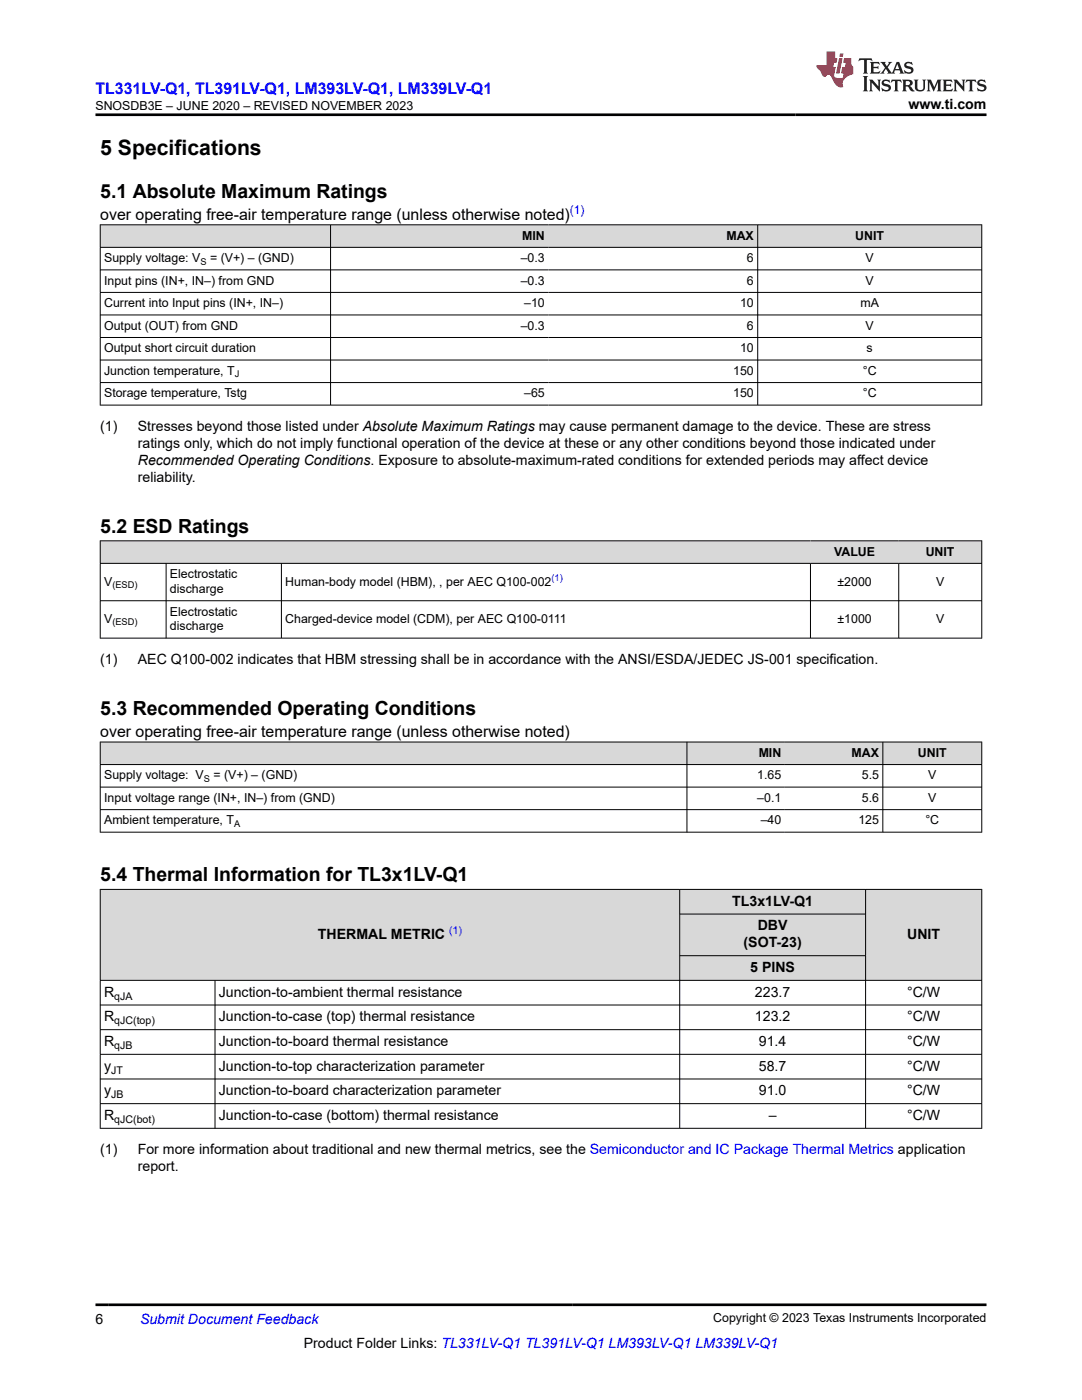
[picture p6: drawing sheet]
<svg xmlns="http://www.w3.org/2000/svg" width="216mm" height="279mm" viewBox="0 0 216 279" stroke-linecap="round" stroke-linejoin="round" font-family="sans-serif">
<defs><g id="words">
<text font-size="4.2" x="20" y="30.9">5 Specifications</text>
<g font-size="3.9">
<text x="20" y="39.4">5.1 Absolute Maximum Ratings</text>
<text x="20" y="106.3">5.2 ESD Ratings</text>
<text x="20" y="142.7">5.3 Recommended Operating Conditions</text>
<text x="20" y="175.9">5.4 Thermal Information for TL3x1LV-Q1</text>
</g>
<text font-size="3.2" fill="#00f" x="19.1" y="18.7">TL331LV-Q1, TL391LV-Q1, LM393LV-Q1, LM339LV-Q1</text>
<g font-size="3.2">
<text x="20" y="43.8">over operating free-air temperature range (unless otherwise noted)</text>
<text x="20" y="147">over operating free-air temperature range (unless otherwise noted)</text>
</g>
<g font-size="2.8">
<text x="181.3" y="21.8">www.ti.com</text>
<text x="20" y="86">(1)</text>
<text x="27.5" y="86">Stresses beyond those listed under Absolute Maximum Ratings may cause permanent damage to the device. These are stress</text>
<text x="27.5" y="89.4">ratings only, which do not imply functional operation of the device at these or any other conditions beyond those indicated under</text>
<text x="27.5" y="92.8">Recommended Operating Conditions. Exposure to absolute-maximum-rated conditions for extended periods may affect device</text>
<text x="27.5" y="96.2">reliability.</text>
<text x="20" y="132.5">(1)</text>
<text x="27.5" y="132.5">AEC Q100-002 indicates that HBM stressing shall be in accordance with the ANSI/ESDA/JEDEC JS-001 specification.</text>
<text x="146.1" y="180.8">TL3x1LV-Q1</text>
<text x="151.2" y="185.7">DBV</text>
<text x="63.4" y="187.4">THERMAL METRIC</text>
<text x="148.4" y="189.1">(SOT-23)</text>
<text x="181" y="187.4">UNIT</text>
<text x="149.7" y="194">5 PINS</text>
<text x="20.8" y="198.9">R</text>
<text x="20.8" y="203.8">R</text>
<text x="43.7" y="198.9">Junction-to-ambient thermal resistance</text>
<text x="43.7" y="203.8">Junction-to-case (top) thermal resistance</text>
<text x="150.6" y="198.9">223.7</text>
<text x="150.6" y="203.8">123.2</text>
<text x="181" y="198.9">°C/W</text>
<text x="181" y="203.8">°C/W</text>
<text x="20.8" y="208.8">R</text>
<text x="43.7" y="208.8">Junction-to-board thermal resistance</text>
<text x="151.4" y="208.8">91.4</text>
<text x="181" y="208.8">°C/W</text>
<text x="20.8" y="213.7">y</text>
<text x="43.7" y="213.7">Junction-to-top characterization parameter</text>
<text x="151.4" y="213.7">58.7</text>
<text x="181" y="213.7">°C/W</text>
<text x="20.8" y="218.6">y</text>
<text x="43.7" y="218.6">Junction-to-board characterization parameter</text>
<text x="151.4" y="218.6">91.0</text>
<text x="181" y="218.6">°C/W</text>
<text x="20.8" y="223.5">R</text>
<text x="43.7" y="223.5">Junction-to-case (bottom) thermal resistance</text>
<text x="153.4" y="223.5">–</text>
<text x="181" y="223.5">°C/W</text>
<text x="20" y="230.3">(1)</text>
<text x="27.5" y="233.7">report.</text>
<text x="27.5" y="230.3">For more information about traditional and new thermal metrics, see the Semiconductor and IC Package Thermal Metrics application</text>
<text x="19.1" y="264.2">6</text>
<text x="60.6" y="269">Product Folder Links: TL331LV-Q1 TL391LV-Q1 LM393LV-Q1 LM339LV-Q1</text>
</g>
<text font-size="2.8" fill="#00f" x="27.9" y="264.2">Submit Document Feedback</text>
<g font-size="2.5">
<text x="19" y="21.9">SNOSDB3E – JUNE 2020 – REVISED NOVEMBER 2023</text>
<text x="104.2" y="47.8">MIN</text>
<text x="144.9" y="47.8">MAX</text>
<text x="170.7" y="47.8">UNIT</text>
<text x="20.8" y="52.3">Supply voltage: V</text>
<text x="41.9" y="52.3">= (V+) – (GND)</text>
<text x="103.9" y="52.3">–0.3</text>
<text x="149.1" y="52.3">6</text>
<text x="172.7" y="52.3">V</text>
<text x="20.8" y="56.8">Input pins (IN+, IN–) from GND</text>
<text x="103.9" y="56.8">–0.3</text>
<text x="149.1" y="56.8">6</text>
<text x="172.7" y="56.8">V</text>
<text x="20.8" y="61.3">Current into Input pins (IN+, IN–)</text>
<text x="20.8" y="65.8">Output (OUT) from GND</text>
<text x="103.9" y="65.8">–0.3</text>
<text x="104.6" y="61.3">–10</text>
<text x="147.7" y="61.3">10</text>
<text x="149.1" y="65.8">6</text>
<text x="171.7" y="61.3">mA</text>
<text x="172.7" y="65.8">V</text>
<text x="20.8" y="70.3">Output short circuit duration</text>
<text x="147.7" y="70.3">10</text>
<text x="172.9" y="70.3">s</text>
<text x="20.8" y="74.8">Junction temperature, T</text>
<text x="146.3" y="74.8">150</text>
<text x="172.2" y="74.8">°C</text>
<text x="20.8" y="79.3">Storage temperature, Tstg</text>
<text x="104.6" y="79.3">–65</text>
<text x="146.3" y="79.3">150</text>
<text x="172.2" y="79.3">°C</text>
<text x="166.4" y="110.9">VALUE</text>
<text x="184.7" y="110.9">UNIT</text>
<text x="20.8" y="116.9">V</text>
<text x="33.9" y="115.4">Electrostatic</text>
<text x="33.9" y="118.4">discharge</text>
<text x="56.9" y="116.9">Human-body model (HBM), , per AEC Q100-002</text>
<text x="167.1" y="116.9">±2000</text>
<text x="186.8" y="116.9">V</text>
<text x="20.8" y="124.3">V</text>
<text x="33.9" y="122.9">Electrostatic</text>
<text x="33.9" y="125.8">discharge</text>
<text x="56.9" y="124.3">Charged-device model (CDM), per AEC Q100-0111</text>
<text x="167.1" y="124.3">±1000</text>
<text x="186.8" y="124.3">V</text>
<text x="20.8" y="155.5">Supply voltage: V</text>
<text x="42.6" y="155.5">= (V+) – (GND)</text>
<text x="151.1" y="155.5">1.65</text>
<text x="151.4" y="151">MIN</text>
<text x="169.9" y="151">MAX</text>
<text x="172" y="155.5">5.5</text>
<text x="183.1" y="151">UNIT</text>
<text x="185.2" y="155.5">V</text>
<text x="20.8" y="160">Input voltage range (IN+, IN–) from (GND)</text>
<text x="151.1" y="160">–0.1</text>
<text x="172" y="160">5.6</text>
<text x="185.2" y="160">V</text>
<text x="20.8" y="164.5">Ambient temperature, T</text>
<text x="151.8" y="164.5">–40</text>
<text x="171.3" y="164.5">125</text>
<text x="184.6" y="164.5">°C</text>
<text x="142.3" y="263.9">Copyright © 2023 Texas Instruments Incorporated</text>
</g>
<text font-size="2.4" fill="#00f" x="113.7" y="42.8">(1)</text>
<text font-size="2.1" fill="#00f" x="89.6" y="186.4">(1)</text>
<g font-size="2.1">
<text x="22.8" y="199.5">qJA</text>
<text x="22.8" y="204.4">qJC(top)</text>
<text x="22.8" y="209.3">qJB</text>
<text x="22.2" y="214.3">JT</text>
<text x="22.2" y="219.2">JB</text>
<text x="22.8" y="224.1">qJC(bot)</text>
</g>
<g font-size="1.9">
<text x="40" y="52.8">S</text>
<text x="46.8" y="75.3">J</text>
<text x="22.4" y="117.4">(ESD)</text>
<text x="22.4" y="124.8">(ESD)</text>
<text x="40.7" y="156">S</text>
<text x="46.7" y="165">A</text>
</g>
<text font-size="1.9" fill="#00f" x="110" y="116">(1)</text>
</g></defs>
<g fill="#d8d8d8">
<path d="M20 44.9h175.9v4.5h-175.9z" fill-rule="evenodd"/>
<path d="M20.1 44.9h45.8v4.4h-45.8z" fill-rule="evenodd"/>
<path d="M66 44.9h43.4v4.4h-43.4z" fill-rule="evenodd"/>
<path d="M109.4 44.9h41.7v4.4h-41.7z" fill-rule="evenodd"/>
<path d="M151.3 44.9h44.5v4.4h-44.5z" fill-rule="evenodd"/>
</g>
<g fill="none" stroke="#000" stroke-width=".2">
<path d="M19.9 44.9h176.1M19.9 49.4h176.1M19.9 53.9h176.1M19.9 58.4h176.1M20 44.8v36.1M66 44.8v36.1M151.2 44.8v36.1M195.9 44.8v36.1M19.9 62.9h176.1M19.9 67.4h176.1M19.9 71.9h176.1M19.9 76.3h176.1"/>
<path d="M19.9 80.8h176.1"/>
</g>
<g fill="#d8d8d8">
<path d="M20 107.9h175.9v4.5h-175.9z" fill-rule="evenodd"/>
<path d="M20.1 108h141.6v4.4h-141.6z" fill-rule="evenodd"/>
<path d="M161.7 108h17.6v4.4h-17.6z" fill-rule="evenodd"/>
<path d="M179.3 108h16.5v4.4h-16.5z" fill-rule="evenodd"/>
</g>
<path d="M19.9 107.9h176.1M19.9 112.4h176.1M19.9 119.9h176.1M20 107.9v19.5M33.1 112.4v15M56.2 112.4v15M161.7 112.4v15M179.3 112.4v15M195.9 107.9v19.5M19.9 127.4h176.1" fill="none" stroke="#000" stroke-width=".2"/>
<g fill="#d8d8d8">
<path d="M20 148.1h175.9v4.5h-175.9z" fill-rule="evenodd"/>
<path d="M20.1 148.1h116.9v4.4h-116.9z" fill-rule="evenodd"/>
<path d="M137.1 148.1h19.5v4.4h-19.5z" fill-rule="evenodd"/>
<path d="M156.6 148.1h19.5v4.4h-19.5z" fill-rule="evenodd"/>
<path d="M176.2 148.1h19.6v4.4h-19.6z" fill-rule="evenodd"/>
</g>
<path d="M19.9 148.1h176.1M19.9 152.6h176.1M19.9 157.1h176.1M20 148v18.1M137.1 148v18.1M176.2 148v18.1M195.9 148v18.1M19.9 161.6h176.1M19.9 166.1h176.1" fill="none" stroke="#000" stroke-width=".2"/>
<g fill="#d8d8d8">
<path d="M20 177.5h175.9v4.9h-175.9z" fill-rule="evenodd"/>
<path d="M20.1 177.6h115.5v18h-115.5z" fill-rule="evenodd"/>
<path d="M135.7 177.6h37v4.8h-37z" fill-rule="evenodd"/>
<path d="M172.8 177.6h23v18h-23z" fill-rule="evenodd"/>
<path d="M135.7 182.5h37v8.2h-37z" fill-rule="evenodd"/>
<path d="M135.7 190.8h37v4.8h-37z" fill-rule="evenodd"/>
</g>
<g fill="none" stroke="#000" stroke-width=".2">
<path d="M19.9 177.5h176.1M20 177.4v47.8M135.6 177.4v47.8M172.7 177.4v47.8M195.9 177.4v47.8M19.9 195.7h176.1M42.9 195.7v29.5M135.6 182.4h37.2M135.6 190.7h37.2M19.9 200.6h176.1M19.9 205.5h176.1M19.9 210.4h176.1"/>
<path d="M19.9 215.3h176.1M19.9 220.3h176.1M19.9 225.2h176.1"/>
</g>
<path d="M171.5 11.6l-.2 .6 .5-.2h.6v.1v2.2l-.2 .4h1l-.2-.4v-2.2v-.1h.5l.6 .2-.2-.6zM173.6 12.4l.2 .3v1.6l-.2 .4h1.9l.1-.6a1.08 1.08 0 0 1-1.3 .2v-.7h.6l.4 .2v-.7l-.4 .2h-.6v-.5l.2-.2a1 1 0 0 1 1 .3l-.1-.5zM175.7 12.4l.9 1.1-1 1.2h.9l-.2-.2 .5-.8 .4 .8-.2 .2h1.6l-.2-.2 .2-.5h.9l.1 .5-.1 .2h.9l-.2-.4-.8-1.9h-.5l-.9 2.1-.9-1.1 .9-1h-.8l.2 .2-.4 .6-.4-.6 .2-.2zM179 12.8l.4 1h-.7zM180.7 12.5a.65 .65 0 0 0-.2 .7 .65 .65 0 0 0 .6 .5l.6 .1 .1 .3a.79 .79 0 0 1-.7 .4 .79 .79 0 0 1-.7-.5l.1 .7 .2-.1a.93 .93 0 0 0 1.1 0 .93 .93 0 0 0 .4-.9 1.46 1.46 0 0 0-1.2-.6l-.1-.3a1.09 1.09 0 0 1 1.2 .2l-.2-.6-.1 .1-.5-.2zM172.2 15.2l.2 .4v2.2l-.2 .4h1l-.2-.4v-2.2l.2-.4zM173.4 15.9l.2 .4v1.5l-.2 .4h.8l-.3-.4 .1-1.3 1.6 1.8v-2l.2-.4h-.7l.1 .2 .1 1.1-1.2-1.3zM176.2 16a.65 .65 0 0 0-.2 .8 .65 .65 0 0 0 .6 .4l.6 .2 .1 .2a.79 .79 0 0 1-.7 .4 .79 .79 0 0 1-.7-.5l.1 .7 .2-.1a.93 .93 0 0 0 1.1 .1 .93 .93 0 0 0 .4-1 1.46 1.46 0 0 0-1.2-.5l-.1-.4a1.09 1.09 0 0 1 1.2 .2l-.1-.6-.2 .1-.5-.1zM177.9 15.9l-.1 .6a.63 .63 0 0 1 .8-.3v1.6l-.3 .4h1l-.2-.4v-1.6a.66 .66 0 0 1 .8 .3l-.1-.6zM180 15.9l.2 .4v1.5l-.2 .4h1l-.2-.2-.1-.7h.5l.1 .2a.79 .79 0 0 0 1.2 .6l-1-.9a.61 .61 0 0 0 .6-.6 .61 .61 0 0 0-.5-.7zM180.8 16.2h.1a.47 .47 0 0 1 .5 .1 .47 .47 0 0 1 .1 .5l-.1 .1-.7 .1zM182.3 15.9l.2 .2a2.27 2.27 0 0 0 .4 2 1.04 1.04 0 0 0 1.7-.7v-1.3l.2-.2h-.8l.2 .4v1.1a.6 .6 0 0 1-.6 .6 .6 .6 0 0 1-.6-.6v-1.1l.3-.4zM184.9 15.9l.2 .4v1.5l-.2 .4h.8l-.3-.4v-1.4l.9 1.9 .9-1.9v1.4l-.3 .4h1l-.2-.4v-1.5l.2-.4h-.8l-.7 1.5-.6-1.5zM188.1 15.9l.2 .4v1.5l-.2 .4h1.9l.1-.6a1.09 1.09 0 0 1-1.3 .2v-.7h.6l.4 .2v-.6l-.4 .2h-.6v-.6l.2-.1a1.01 1.01 0 0 1 1 .3l-.1-.6zM190.2 15.9l.3 .4v1.5l-.3 .4h.8l-.2-.4v-1.3l1.6 1.8v-2l.2-.4h-.7l.2 .2v1.1l-1.2-1.3zM192.8 15.9l-.1 .6a.63 .63 0 0 1 .8-.3v1.6l-.3 .4h1l-.2-.4v-1.6a.66 .66 0 0 1 .8 .3l-.1-.6zM195.2 16a.65 .65 0 0 0-.2 .8 .65 .65 0 0 0 .6 .4l.6 .2 .2 .2a.79 .79 0 0 1-.7 .4 .79 .79 0 0 1-.7-.5l.1 .7 .2-.1a.93 .93 0 0 0 1 .1 .93 .93 0 0 0 .5-1 1.46 1.46 0 0 0-1.3-.5v-.4a1.09 1.09 0 0 1 1.2 .2l-.2-.6-.2 .1-.5-.1z" fill="#231f20"/>
<path d="M164.9 10.3v2.7h-2l.1 .4 .8 1a.95 .95 0 0 0 1 .9 .59 .59 0 0 1 .5-.4 .59 .59 0 0 1 .5 .3l.4 .8a1.59 1.59 0 0 0 2.1 1.4 1.61 1.61 0 0 1 1-2.3l1-.3-.1-1.5a1.59 1.59 0 0 1-.3-1.7h-1.5l-.2 .9h.6l-.2 .9h-.5l-.2 .9v.3l.4 .1-.1 .9h-.7a.73 .73 0 0 1-1-.7l.3-1.5h-.5l.1-.9h.5l.2-.9h-.5v-1.3zM167.4 11.6l-.6 3.1h.7l.6-3.1zM167.6 10.7l-.1 .6h.7l.1-.6z" fill="#ed1c24"/>
<path d="M19.1 22.9h177.8M19.1 260.4h177.8" fill="none" stroke="#000" stroke-width=".53"/>
<use href="#words"/>
</svg>
